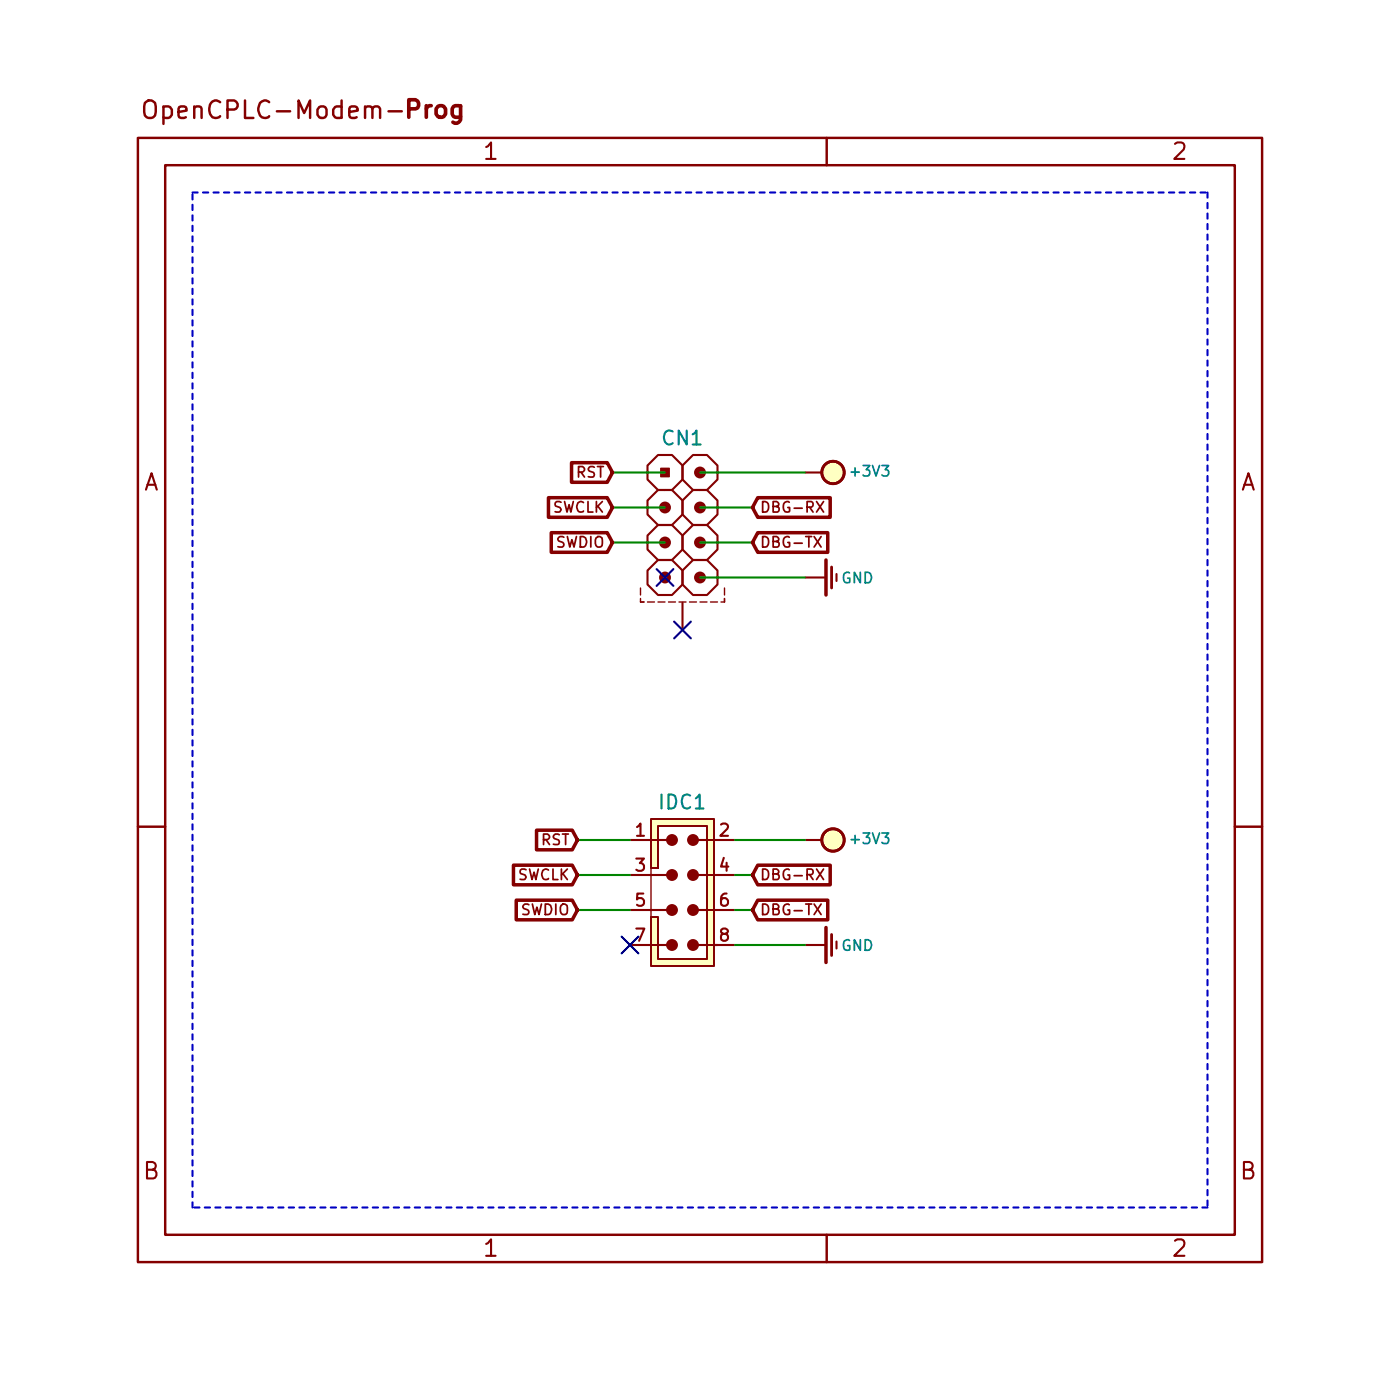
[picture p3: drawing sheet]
<svg xmlns="http://www.w3.org/2000/svg" width="102mm" height="102mm" viewBox="0 0 102 102" stroke-linecap="round" stroke-linejoin="round" font-family="sans-serif">
<!-- layer: Layer 1 -->
<path d="M10 10h81.6v81.6h-81.6zM12 12h77.6v77.6h-77.6zM60 10v2M10 60h2M89.6 60h2M60 89.6v2" fill="none" stroke="#840000" stroke-width=".18"/>
<path d="M35.3 10.7l.3-.4v1.2M35.3 11.5h.7M85.3 10.4a.49 .49 0 0 1 .6 0l.1 .2-.1 .2-.7 .7h.8M10.6 35.5l.4-1.2 .4 1.2M10.7 35.2h.6M90.2 35.5l.4-1.2 .4 1.2M90.3 35.2h.6M10.7 84.9l.5-.1a.28 .28 0 0 0 .1-.3 .28 .28 0 0 0-.2-.2h-.4v1.2h.4a.32 .32 0 0 0 .3-.3 .32 .32 0 0 0-.3-.3M35.3 90.3l.3-.4v1.2M35.3 91.1h.7M85.3 90a.49 .49 0 0 1 .6 0l.1 .2-.1 .2-.7 .7h.8M90.3 84.9l.5-.1a.28 .28 0 0 0 .1-.3 .28 .28 0 0 0-.2-.2h-.4v1.2h.4a.32 .32 0 0 0 .3-.3 .32 .32 0 0 0-.3-.3" fill="none" stroke="#840000" stroke-width=".15"/>
<circle cx="60.5" cy="61" r=".81" fill="#ffffc2"/>
<circle cx="60.5" cy="61" r=".81" fill="none" stroke="#ffffc2" stroke-width=".07"/>
<circle cx="60.5" cy="61" r=".81" fill="none" stroke="#840000" stroke-width=".2"/>
<path d="M58.4 61h1.2" fill="none" stroke="#840000" stroke-width=".15"/>
<path d="M61.8 60.9h.6M62.1 60.6v.6M62.6 60.5h.5l-.2 .3 .2 .1-.1 .3h-.3l-.1-.1M63.3 60.5l.3 .7 .2-.7M64 60.5h.5l-.3 .3 .3 .1-.1 .3-.4-.1" fill="none" stroke="#008484" stroke-width=".13"/>
<circle cx="48.3" cy="41.9" r=".36" fill="#840000"/>
<circle cx="48.3" cy="41.9" r=".36" fill="none" stroke="#840000" stroke-width=".15"/>
<circle cx="48.3" cy="39.4" r=".36" fill="#840000"/>
<circle cx="48.3" cy="39.4" r=".36" fill="none" stroke="#840000" stroke-width=".15"/>
<circle cx="48.3" cy="36.8" r=".36" fill="#840000"/>
<circle cx="48.3" cy="36.8" r=".36" fill="none" stroke="#840000" stroke-width=".15"/>
<circle cx="50.8" cy="41.9" r=".36" fill="#840000"/>
<circle cx="50.8" cy="41.9" r=".36" fill="none" stroke="#840000" stroke-width=".15"/>
<circle cx="50.8" cy="39.4" r=".36" fill="#840000"/>
<circle cx="50.8" cy="39.4" r=".36" fill="none" stroke="#840000" stroke-width=".15"/>
<circle cx="50.8" cy="36.8" r=".36" fill="#840000"/>
<circle cx="50.8" cy="36.8" r=".36" fill="none" stroke="#840000" stroke-width=".15"/>
<circle cx="50.8" cy="34.3" r=".36" fill="#840000"/>
<g fill="none" stroke="#840000" stroke-width=".15">
<path d="M47 36.3l.8-.7h1l.7 .7v1l-.7 .8h-1l-.8-.8zM47.8 38.1h1l.7 .8v1l-.7 .7h-1l-.8-.7v-1zM47.8 33h1l.7 .8v1l-.7 .8h-1l-.8-.8v-1zM48.3 34.3h.1M48.3 36.8h.1M48.3 39.4h.1M49.5 36.3l.8-.7h1l.8 .7v1l-.8 .8h-1l-.8-.8zM49.5 33.8l.8-.8h1l.8 .8v1l-.8 .8h-1l-.8-.8zM50.3 38.1h1l.8 .8v1l-.8 .7h-1l-.8-.7v-1zM50.8 34.3h.1M50.8 36.8h.1M50.8 39.4h.1"/>
<path d="M47.8 40.6h1l.7 .8v1l-.7 .8h-1l-.8-.8v-1zM48.3 41.9h.1M49.5 43.7v2M50.3 40.6h1l.8 .8v1l-.8 .8h-1l-.8-.8v-1zM50.8 41.9h.1"/>
<circle cx="50.8" cy="34.3" r=".36"/>
</g>
<path d="M48 34h.6v.6h-.6z" fill="#840000" stroke="#840000" stroke-width=".1"/>
<path d="M46.5 42.7v.5M46.5 43.4v.3h.2M47 43.7h.5M47.8 43.7h.5M48.5 43.7h.5M49.3 43.7h.5M50 43.7h.5M50.8 43.7h.5M51.6 43.7h.5M52.6 43.4v.3h-.3M52.6 42.7v.5" fill="none" stroke="#840000" stroke-width=".1"/>
<path d="M48.8 31.3a.46 .46 0 0 0-.6 .1 .46 .46 0 0 0 0 .6l.1 .1a.34 .34 0 0 0 .5 .1M49.8 31.2v1.1l-.5-1.1v1.1M50.3 31.5l.2-.3v1.1M50.3 32.3h.6" fill="none" stroke="#008484" stroke-width=".15"/>
<circle cx="60.5" cy="34.3" r=".81" fill="#ffffc2"/>
<circle cx="60.5" cy="34.3" r=".81" fill="none" stroke="#ffffc2" stroke-width=".07"/>
<g fill="none" stroke="#840000" stroke-width=".2">
<path d="M60.4 41.1v1.6"/>
<circle cx="60.5" cy="34.3" r=".81"/>
</g>
<path d="M58.4 34.3h1.2M58.4 41.9h1.5M60.7 41.7v.5" fill="none" stroke="#840000" stroke-width=".15"/>
<path d="M61.8 34.3h.6M62.1 34v.5M62.6 33.8h.5l-.2 .3 .2 .1-.1 .3h-.3h-.1M63.3 33.8l.3 .7 .2-.7M64 33.8h.5l-.3 .3 .3 .1-.1 .3h-.4M61.6 41.6v-.1a.39 .39 0 0 0-.4 .4 .39 .39 0 0 0 .3 .4l.2-.1v-.2h-.2M62.4 41.5v.8l-.4-.8v.8M62.8 41.5a.39 .39 0 0 1 .4 .4 .39 .39 0 0 1-.4 .4z" fill="none" stroke="#008484" stroke-width=".13"/>
<path d="M59.9 40.6v2.6" fill="none" stroke="#840000" stroke-width=".25"/>
<path d="M47.2 59.4h4.6v10.7h-4.6v-3.6h.6v3.1h3.5v-9.7h-3.5v3.1h-.6z" fill="#ffffc2"/>
<path d="M47.2 59.4h4.6v10.7h-4.6v-3.6h.6v3.1h3.5v-9.7h-3.5v3.1h-.6z" fill="none" stroke="#ffffc2" stroke-width=".07"/>
<path d="M47.2 59.4h4.6v10.7h-4.6v-3.6h.6v3.1h3.5v-9.7h-3.5v3.1h-.6z" fill="none" stroke="#840000" stroke-width=".13"/>
<circle cx="48.8" cy="68.6" r=".36" fill="#840000"/>
<circle cx="48.8" cy="68.6" r=".36" fill="none" stroke="#840000" stroke-width=".15"/>
<circle cx="48.8" cy="66" r=".36" fill="#840000"/>
<circle cx="48.8" cy="66" r=".36" fill="none" stroke="#840000" stroke-width=".15"/>
<circle cx="48.8" cy="63.5" r=".36" fill="#840000"/>
<circle cx="48.8" cy="63.5" r=".36" fill="none" stroke="#840000" stroke-width=".15"/>
<circle cx="48.8" cy="61" r=".36" fill="#840000"/>
<circle cx="48.8" cy="61" r=".36" fill="none" stroke="#840000" stroke-width=".15"/>
<circle cx="50.3" cy="68.6" r=".36" fill="#840000"/>
<circle cx="50.3" cy="68.6" r=".36" fill="none" stroke="#840000" stroke-width=".15"/>
<circle cx="50.3" cy="66" r=".36" fill="#840000"/>
<circle cx="50.3" cy="66" r=".36" fill="none" stroke="#840000" stroke-width=".15"/>
<circle cx="50.3" cy="63.5" r=".36" fill="#840000"/>
<circle cx="50.3" cy="63.5" r=".36" fill="none" stroke="#840000" stroke-width=".15"/>
<circle cx="50.3" cy="61" r=".36" fill="#840000"/>
<g fill="none" stroke="#840000" stroke-width=".15">
<path d="M52.3 59.8h.4h.1v.2l-.5 .7h.5M45.7 68.6h3.1M45.7 66h3.1M45.7 63.5h3.1M45.7 61h3.1M46.2 62.3h.5l-.3 .3h.2l.1 .2v.3l-.1 .1-.4-.1M46.2 67.4h.6l-.4 .9M46.2 60l.3-.2v.9M46.2 60.7h.5M46.7 64.8h-.4l-.1 .5 .2-.1h.2l.1 .2v.3h-.1h-.4M50.3 68.6h3M50.3 66h3"/>
<path d="M50.3 63.5h3M50.3 61h3M52.5 67.8l-.2-.1v-.2l.2-.1 .3 .1v.2l-.5 .1v.4l.2 .1h.2l.1-.2v-.3h-.1M52.5 62.3l-.2 .6h.6M52.7 64.8l-.2 .1-.2 .1v.6l.2 .1h.3v-.3l-.1-.2h-.2l-.2 .2M52.7 62.6v.6M58.4 68.6h1.5M60.7 68.3v.5"/>
<circle cx="50.3" cy="61" r=".36"/>
</g>
<path d="M47.2 63v3.5" fill="none" stroke="#840000" stroke-width=".1"/>
<g fill="none" stroke="#840000" stroke-width=".13">
<path d="M40.7 36.4h-.3l-.1 .1v.2l.3 .1 .1 .2-.1 .2-.3-.1M40.9 39l-.3-.1-.1 .2v.1a.31 .31 0 0 1 .4 .4l-.1 .1h-.3M41 36.4l.1 .8 .2-.6 .1 .6 .2-.8M41.2 38.9l.2 .8 .1-.5 .2 .5 .1-.8M42 34.3l.3-.1 .1-.1v-.2h-.4v.7M42.1 38.9a.39 .39 0 0 1 .5 .4 .39 .39 0 0 1-.5 .4zM42.2 34.3l.2 .3M42.3 36.5a.35 .35 0 0 0-.4 .3 .35 .35 0 0 0 .4 .3M42.7 36.4v.8h.3M42.9 38.9v.8M43.1 33.9h-.3l-.1 .1 .1 .2 .3 .1v.3h-.4M43.3 39l.1-.1a.27 .27 0 0 1 .3 .3v.4l-.2 .1h-.2a.54 .54 0 0 1 0-.7z"/>
<path d="M43.3 36.4v.8M43.4 33.9h.4M43.4 36.7l.3 .5M43.6 33.9v.7M43.7 36.4l-.4 .4M55.3 36.4a.38 .38 0 0 1 .5 .4 .38 .38 0 0 1-.5 .4zM55.3 38.9a.38 .38 0 0 1 .5 .4 .38 .38 0 0 1-.5 .4zM56.1 36.8l.3-.1 .1-.1v-.1l-.4-.1v.8h.3l.1-.3-.1-.1M56.1 39.3h.3l.1-.1v-.2l-.4-.1v.8h.3l.1-.3-.1-.1M57.3 36.4a.35 .35 0 0 0-.5 .4 .35 .35 0 0 0 .5 .3v-.3h-.1M57.3 39a.35 .35 0 0 0-.5 .3 .35 .35 0 0 0 .5 .4v-.3h-.1M57.6 36.9h.6"/>
<path d="M57.6 39.4h.6M58.5 38.9h.4M58.6 36.8h.4v-.3l-.4-.1v.8M58.7 38.9v.8M58.8 36.8l.2 .4M59.1 38.9l.5 .8M59.3 36.4l.5 .8M59.6 38.9l-.5 .8M59.8 36.4l-.5 .8M47.2 59.4h4.6v10.7h-4.6v-3.6h.6v3.1h3.5v-9.7h-3.5v3.1h-.6zM38.2 63.1h-.3h-.1v.3l.3 .1 .1 .2-.2 .1h-.3M38.4 65.7l-.3-.1-.2 .2 .1 .1a.31 .31 0 0 1 .4 .4l-.1 .1-.4-.1"/>
<path d="M38.4 63.1l.2 .7 .2-.5 .1 .5 .2-.7M38.6 65.6l.2 .8 .2-.6 .1 .6 .2-.8M39.4 60.9h.4l.1-.1-.1-.2-.4-.1v.8M39.6 65.6a.39 .39 0 0 1 .4 .4 .39 .39 0 0 1-.4 .4zM39.6 60.9l.3 .4M39.8 63.1a.35 .35 0 0 0-.5 .4 .35 .35 0 0 0 .5 .3M40.1 63.1v.7h.4M40.3 65.6v.8M40.6 60.6l-.3-.1-.1 .2v.2l.3 .1v.3h-.3M40.7 65.7l.1-.1a.27 .27 0 0 1 .4 .3l-.1 .4-.1 .1-.2-.1a.54 .54 0 0 1-.1-.6zM40.7 63.1v.7M40.8 60.5h.4"/>
<path d="M40.8 63.4l.4 .4M41 60.5v.8M41.2 63.1l-.5 .4M55.3 65.6a.38 .38 0 0 1 .5 .4 .38 .38 0 0 1-.5 .4zM55.3 63.1a.38 .38 0 0 1 .5 .3 .38 .38 0 0 1-.5 .4zM56.1 66l.3-.1 .1-.1v-.1l-.4-.1v.8h.3l.1-.3-.1-.1M56.1 63.4h.3l.1-.1v-.2h-.4v.7h.3l.1-.2-.1-.2M57.3 65.7a.35 .35 0 0 0-.5 .3 .35 .35 0 0 0 .5 .3v-.3h-.1M57.3 63.1a.35 .35 0 0 0-.5 .4 .35 .35 0 0 0 .5 .3v-.3h-.1M57.6 66.1h.6M57.6 63.6h.6M58.5 65.6h.4"/>
<path d="M58.6 63.5l.4-.1v-.3h-.4v.7M58.7 65.6v.8M58.8 63.5l.2 .3M59.1 65.6l.5 .8M59.3 63.1l.5 .7M59.6 65.6l-.5 .8M59.8 63.1l-.5 .7"/>
</g>
<path d="M48 57.7v1M48.5 57.7a.54 .54 0 0 1 .6 .3 .54 .54 0 0 1-.2 .6l-.4 .1zM50.1 57.7a.4 .4 0 0 0-.5 0 .4 .4 0 0 0-.1 .5 .37 .37 0 0 0 .2 .4 .37 .37 0 0 0 .4 0M50.5 58.7h.6M50.5 57.9l.3-.2v1" fill="none" stroke="#008484" stroke-width=".15"/>
<path d="M39.8 36.1h4.3l.3 .7-.3 .7h-4.3zM40 38.7h4.1l.3 .7-.3 .7h-4.1zM41.5 33.6h2.6l.3 .7-.3 .7h-2.6zM55 36.1h5.2v1.4h-5.2l-.4-.7zM55 38.7h5.1v1.4h-5.1l-.4-.7zM37.3 62.8h4.2l.4 .7-.4 .7h-4.2zM37.5 65.3h4l.4 .7-.4 .8h-4zM38.9 60.2h2.6l.4 .8-.4 .7h-2.6zM55 65.3h5.1v1.5h-5.1l-.4-.8zM55 62.8h5.2v1.4h-5.2l-.4-.7zM59.9 67.3v2.5" fill="none" stroke="#840000" stroke-width=".25"/>
<path d="M60.4 67.8v1.5" fill="none" stroke="#840000" stroke-width=".2"/>
<path d="M61.6 68.2a.39 .39 0 0 0-.4 .4 .39 .39 0 0 0 .3 .4l.2-.1v-.3h-.2M62.4 68.2v.8l-.4-.8v.8M62.8 68.2a.39 .39 0 0 1 .4 .4 .39 .39 0 0 1-.4 .4z" fill="none" stroke="#008484" stroke-width=".13"/>
<path d="M14 14h73.6M87.6 14v73.6M14 87.6v-73.6M87.6 87.6h-73.6" fill="none" stroke="#0000c2" stroke-width=".15" stroke-dasharray=".4 .4"/>
<g fill="none" stroke="#008400" stroke-width=".15">
<path d="M44.4 34.3h3.9M44.4 39.4h3.9M44.4 36.8h3.9M50.8 39.4h3.8M50.8 36.8h3.8M50.8 34.3h7.6M50.8 41.9h7.6M41.9 63.5h3.8M41.9 61h3.8M41.9 66h3.8M53.3 66h1.3M53.3 61h5.1"/>
<path d="M53.3 63.5h1.3M53.3 68.6h5.1"/>
</g>
<g fill="none" stroke="#840000" stroke-width=".18">
<path d="M10.5 7.5a.45 .45 0 0 1 .8 0 1.07 1.07 0 0 1-.2 1 .46 .46 0 0 1-.6-.1zM11.9 7.8h.4l.2 .2-.1 .4a.39 .39 0 0 1-.5 .1M11.9 7.7v1.3M13 8.1l.5-.1v-.2l-.4-.1-.1 .2v.6h.5M14.1 7.8a.3 .3 0 0 1 .5 .1v.7M14.1 7.7v.9M16 7.4a.51 .51 0 0 0-.7 0 .51 .51 0 0 0-.1 .6 .46 .46 0 0 0 .2 .5 .46 .46 0 0 0 .6-.1M16.5 8h.5a.34 .34 0 0 0 .3-.4 .34 .34 0 0 0-.3-.3h-.5v1.3M17.8 7.3v1.3h.6M19.5 7.4a.52 .52 0 0 0-.6 0 .52 .52 0 0 0-.2 .6 .47 .47 0 0 0 .3 .5 .47 .47 0 0 0 .5-.1M20.1 8.1h1M21.7 8.6v-1.3l.4 .9 .4-.9v1.3"/>
<path d="M23.2 7.8a.35 .35 0 0 1 .5 .2l-.1 .4a.35 .35 0 0 1-.6-.1v-.3zM24.8 7.8l-.4-.1-.2 .3v.3l.1 .2h.5M24.8 7.3v1.3M25.3 8.1l.7-.1-.1-.2-.4-.1-.2 .2 .1 .6h.5M26.5 7.8a.3 .3 0 0 1 .5 .1v.7M26.5 7.7v.9M27 7.9a.3 .3 0 0 1 .3-.2 .3 .3 0 0 1 .3 .2v.7M28.2 8.1h1"/>
</g>
<path d="M29.7 7.9h.4l.3-.2a.35 .35 0 0 0-.3-.5h-.4v1.3M30.9 7.7v.8M31.3 7.7h-.2l-.2 .2M31.8 7.7a.38 .38 0 0 1 .5 .2v.4a.37 .37 0 0 1-.3 .2 .37 .37 0 0 1-.4-.2v-.4zM33.4 7.7v1a.36 .36 0 0 1-.5 .2M33.4 7.7h-.4l-.2 .2v.4l.1 .2h.5" fill="none" stroke="#840000" stroke-width=".26"/>
<path d="M47.7 41.3l1.2 1.2M48.9 41.3l-1.2 1.2M48.9 45.1l1.2 1.2M50.1 45.1l-1.2 1.2M45.1 68l1.2 1.2M46.3 68l-1.2 1.2" fill="none" stroke="#000084" stroke-width=".15"/>
</svg>
